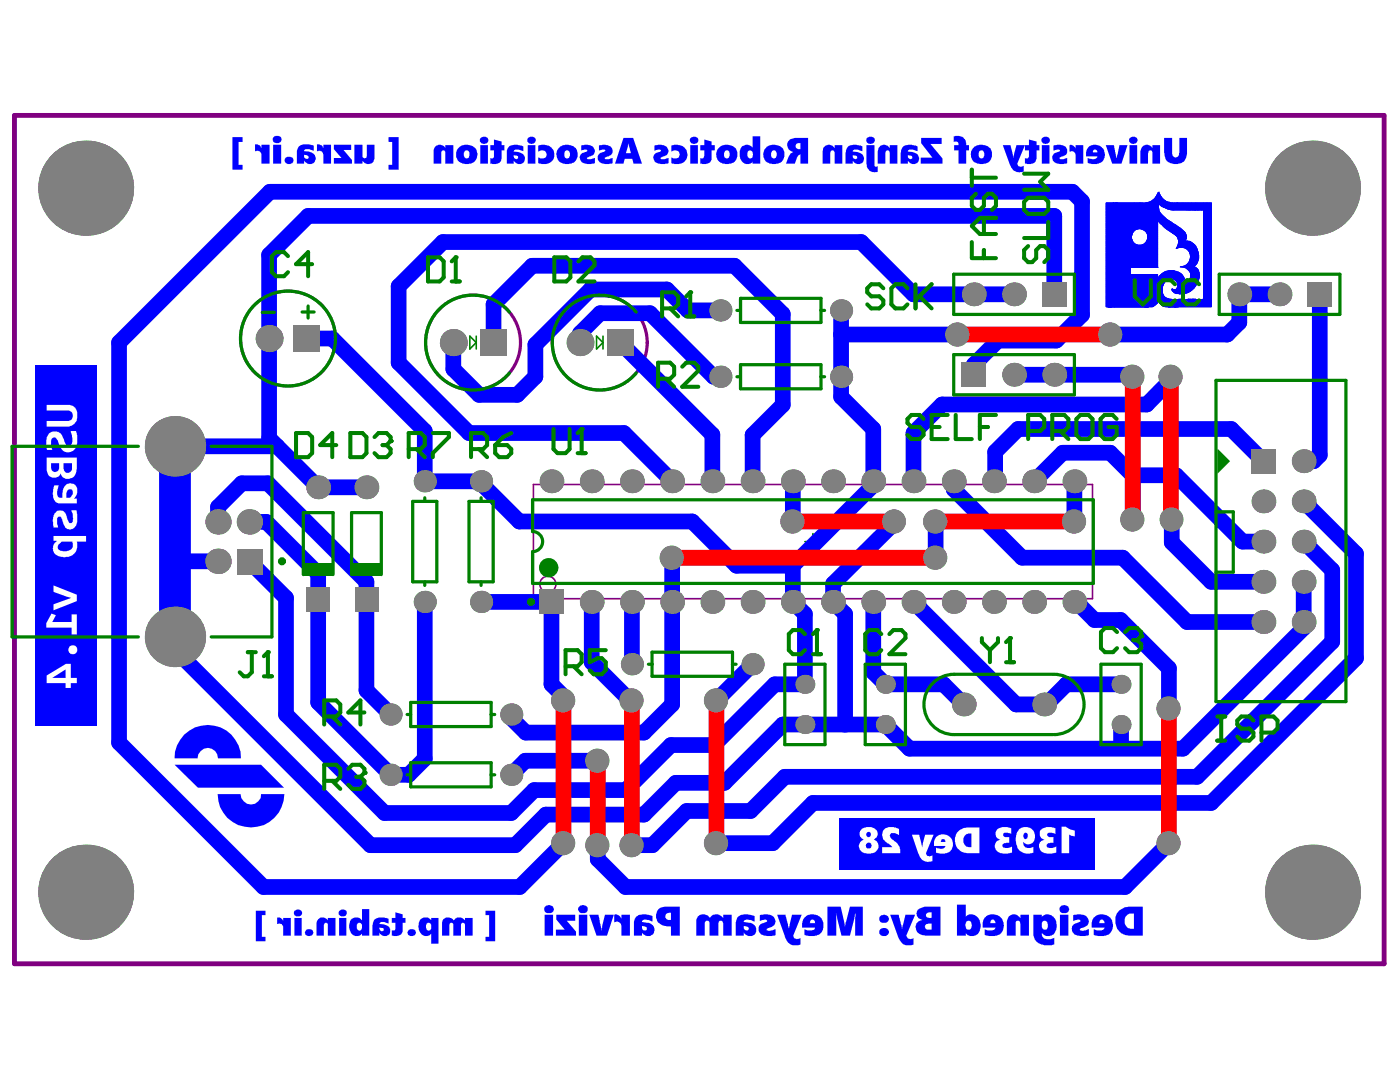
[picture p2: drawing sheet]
<svg xmlns="http://www.w3.org/2000/svg" width="279mm" height="216mm" viewBox="0 0 279 216" stroke-linecap="round" stroke-linejoin="round" font-family="sans-serif">
<path d="M160.6 108.1h3.2M162.2 106.5v3.2" fill="none" stroke="#008000" stroke-width=".32"/>
<g fill="none" stroke="#800080" stroke-width=".32">
<path d="M242.7 75.9h25.9v64.1h-25.9zM106.4 96.7h111.6v22.8h-111.6z"/>
<circle cx="109.3" cy="116.6" r="1.61"/>
</g>
<g fill="none" stroke="#800080" stroke-width=".64">
<circle cx="57.5" cy="67.6" r="9.5"/>
<circle cx="94.4" cy="68.4" r="9.5"/>
<circle cx="119.7" cy="68.4" r="9.5"/>
</g>
<path d="M2.9 23h273.3v169.3h-273.3z" fill="none" stroke="#800080" stroke-width=".96"/>
<g fill="#00f">
<path d="M36.8 146.6a6.6 6.6 0 0 1 7.2-1.5 6.6 6.6 0 0 1 4.1 6.2h-4.6a2.01 2.01 0 0 0-2-2.1 2.01 2.01 0 0 0-2 2.1h-4.7a6.5 6.5 0 0 1 2-4.7z"/>
<path d="M43.4 158.5h4.6a2.05 2.05 0 0 0 2.1 2 2.05 2.05 0 0 0 2-2h4.7a6.7 6.7 0 0 1-6.7 6.6 6.7 6.7 0 0 1-6.7-6.6z"/>
<path d="M34.8 152.6h17.3l4.6 4.6h-17.2z"/>
</g>
<g fill="none" stroke="#00f" stroke-width="3.1">
<path d="M202.4 58.7h-20.1l-10.4-10.4h-83.5l-8.8 8.8v15.3l14 14h30.9l9.6 9.6M210.4 58.7v-15.6h-148.9l-7.8 7.8v36.6l9.8 9.7h9.6M255.4 58.7h-8.1v5.6l-2.4 2.5h-23.3M263.4 58.7v32.1l-1.2 1.2h-2M61.2 67.6h5.1l18.5 18.4v10h10.8l8 8.1h34.6l8.8 8.8h11.2M61.6 67.6l-.4 .4M98.5 68.4v-7.7l7.7-7.7h40.4l9.6 9.7v18.1l-6 6v9.2M115.8 68.4v-1.9l4-4h9.9l12.7 12.7h1.4M123.8 68.4l18.4 18.3v9.3M143.8 61.9h-6.5l-4.2-4.1h-15.3l-11 11v6.4l-3.6 3.6h-7.6l-5.1-5.1v-5.3M167.9 66.8h23.2M167.9 61.9v17.3l6.4 6.4v11.2l-16.1 16.1"/>
<path d="M194.4 75.2v-2.4l4.8-4.8h11.6l5.1-5.2v-22.6l-1.9-1.9h-160.1l-30.1 30.1v79.8l28.8 28.8h51.1l8.8-8.8M202.4 74.8h23.3M221.6 65.9l.8 .9M233.7 75.2v.6l-4.8 4.9h-40.9l-5.7 5.7v9.6M34.9 89.1h20.4M158.2 96v8.1M190.3 96v1.6l13.7 13.7h20.1l12.8 12.8h15.2M214.4 96v8.1M226.1 94.8l-4.5-4.5h-9.5l-5.7 5.7M226.1 94.8h8.6l13.3 13.3h4.1M226.1 94.8v8.9M252.1 92l-6.4-6.4h-42.5l-4.6 4.6v5.8"/>
<path d="M35.2 112h8.3M43.5 104.1v-2.9l4.7-4.8h5.3l19.6 19.7v21.7l4.8 4.8M44.1 112l-.7 .6M49.8 104.1h3.3l10.4 10.4v25.7l14.4 14.4h3.7l3.2-3.2v-31.3M49.8 112l7.3 7.3v23.3l19.6 19.6h25.3l4.6-4.5h18.3l9-9h8.6l12.1-12.1h6v-14.1l-2.4-2.4v-7.2M134.1 110.9v29.7l-5.6 5.6h-23.6l-2.9-2.9v-.7M178.5 103.3v1l-12.2 12.2v3.6l2.4 2.4v22.1M186.7 104.1v7.2M233.8 103.7v4.5l7.9 7.9h10.4M260.2 116.1v9.2l-24.1 24.1h-54.6l-4.8-4.8h-20.5l-11.6 11.6h-9.7l-6.4 6.3h-19.6l-6.1 6.1h-28.9l-39-38.9v-2.6M260.2 108.1l5.7 5.7v14.2l-27 27h-82.3l-6.8 6.8h-12.8l-6.8 6.8h-4.1M260.2 100l10.4 10.5v20.8l-28.9 28.9h-79.5l-8 8h-11.2"/>
<path d="M96 120.1h14.1v16.5l2.4 2.4v.8M118.1 120.1v12l7.6 7.7M126.1 120.1v12.4M150.2 132.5l-7.2 7.3M174.3 120.1v14l2.4 2.5h11.6l4 4M182.3 120.1l20.5 20.5h6l4-4h10.9M214.4 120.1h.4l3.6 3.6h5.3l9.6 9.6v8.1M118.5 151.8h-13.7l-2.8 2.8M223.7 144.6v4.7M233.3 168.2l-8.8 8.8h-99.7l-5.5-5.5v-2.9"/>
</g>
<g fill="none" stroke="#00f" stroke-width=".2">
<path d="M230 40h2.4M230.1 39.9h2.2M230.2 39.8h2M230.3 39.7h1.9M230.4 39.6h1.6M230.5 39.6h1.5M230.6 39.5h1.3M230.6 39.4h1.2M230.6 39.3h1.2M230.7 39.2h1.1M230.7 39.2h1M230.8 39.1h.8"/>
<path d="M230.8 39h.8M230.9 38.9h.6M231 38.8h.5M231 38.8h.4M231 38.7h.4M231 38.6h.4M231.1 38.5h.2M231.1 38.4h.2M231.2 38.4h.1M220.8 54.8h10.2M220.8 54.7h4.8M220.8 54.6h4.8"/>
<path d="M220.8 54.5h4.8M220.8 54.4h4.8M220.8 54.3h4.8M220.8 54.2h4.8M220.8 54.1h4.8M220.8 54h4.8M220.8 53.9h4.8M220.8 53.8h4.8M220.8 53.7h4.8M220.8 53.6h4.8M220.8 53.5h4.8M220.8 53.4h4.8"/>
<path d="M220.8 53.4h10.2M220.8 48.6h5.7M220.8 48.5h5.6M220.8 48.5h5.5M220.8 48.4h5.4M220.8 48.3h5.3M220.8 48.2h5.3M220.8 48.1h5.3M220.8 48.1h5.2M220.8 48h5.2M220.8 47.9h5.2M220.8 47.8h5.1"/>
<path d="M220.8 47.7h5.1M220.8 47.7h5M220.8 47.6h5M220.8 47.5h5M220.8 47.4h5M220.8 47.3h5M220.8 47.2h5M220.8 47.1h5M220.8 47h5M220.8 46.9h5.1M220.8 46.8h5.1M220.8 46.7h5.2"/>
<path d="M220.8 46.6h5.2M220.8 46.5h5.2M220.8 46.5h5.3M220.8 46.4h5.3M220.8 46.3h5.3M220.8 46.2h5.4M220.8 46.1h5.5M220.8 46.1h5.6M220.8 46h5.7M220.8 40.5h21M220.8 59.5h10.2M220.8 59.4h10.2"/>
<path d="M220.8 59.3h10.2M220.8 59.2h10.2M220.8 59.1h10.2M220.8 59h10.2M220.8 58.9h10.2M220.8 58.8h10.2M220.8 58.7h10.2M220.8 58.6h10.2M220.8 58.5h10.2M220.8 58.4h10.2M220.8 58.3h10.2M220.8 58.2h10.2"/>
<path d="M220.8 58.1h10.2M220.8 58h10.2M220.8 57.9h10.2M220.8 57.8h10.2M220.8 57.7h10.2M220.8 57.6h10.2M220.8 57.5h10.2M220.8 57.4h10.2M220.8 57.3h10.2M220.8 57.2h10.3M220.8 57.1h10.2M220.8 57h10.3"/>
<path d="M220.8 57h10.2M220.8 56.9h10.2M220.8 56.8h10.3M220.8 56.7h10.2M220.8 56.6h10.3M220.8 56.5h10.3M220.8 56.4h10.2M220.8 56.3h10.3M220.8 56.2h10.3M220.8 56.1h10.3M220.8 56h10.3M220.8 55.9h10.3"/>
<path d="M220.8 48.9h10.2M220.8 48.9h6.2M220.8 48.8h6M220.8 48.7h5.8M220.8 45.9h5.8M220.8 45.8h5.9M220.8 45.7h6.1M220.8 45.7h10.2M220.8 59.8h10.2M220.8 59.7h10.2M220.8 55.8h10.3M220.8 55.7h10.2"/>
<path d="M220.8 55.6h10.2M220.8 55.5h10.2M220.8 53.3h10.2M220.8 53.2h10.2M220.8 53.1h10.2M220.8 53h10.2M220.8 52.9h10.2M220.8 52.8h10.2M220.8 52.7h10.2M220.8 52.6h10.2M220.8 52.5h10.2M220.8 52.4h10.2"/>
<path d="M220.8 52.3h10.2M220.8 52.2h10.2M220.8 52.1h10.2M220.8 52h10.2M220.8 51.9h10.2M220.8 51.8h10.2M220.8 51.7h10.2M220.8 51.6h10.2M220.8 51.5h10.2M220.8 51.4h10.2M220.8 51.3h10.2M220.8 51.2h10.2"/>
<path d="M220.8 51.1h10.2M220.8 51h10.2M220.8 50.9h10.2M220.8 50.8h10.2M220.8 50.7h10.2M220.8 50.6h10.2M220.8 50.5h10.2M220.8 50.4h10.2M220.8 50.3h10.2M220.8 50.2h10.2M220.8 50.1h10.2M220.8 50h10.2"/>
<path d="M220.8 49.9h10.2M220.8 49.8h10.2M220.8 49.7h10.2M220.8 49.6h10.2M220.8 49.5h10.2M220.8 49.4h10.2M220.8 49.3h10.2M220.8 49.2h10.2M220.8 49.1h10.2M220.8 49h10.2M220.8 41.9h10.5M220.8 59.6h10.2"/>
<path d="M220.8 55.4h10.2M220.8 55.3h10.2M220.8 55.2h10.2M220.8 55.1h10.2M220.8 55h10.2M220.8 54.9h10.2M220.8 45.6h10.2M220.8 45.5h10.2M220.8 45.4h10.2M220.8 45.3h10.2M220.8 45.2h10.2M220.8 45.1h10.2"/>
<path d="M220.8 45h10.2M220.8 44.9h10.2M220.8 44.8h10.2M220.8 44.7h10.2M220.8 44.6h10.2M220.8 44.5h10.2M220.8 44.4h10.2M220.8 44.3h10.2M220.8 44.2h10.2M220.8 44.1h10.2M220.8 44h10.2M220.8 44h12.4"/>
<path d="M220.8 43.9h12.2M220.8 43.8h12.2M220.8 43.7h12M220.8 43.6h11.9M220.8 43.6h11.8M220.8 43.5h11.8M220.8 43.4h11.7M220.8 43.3h11.6M220.8 43.2h11.5M220.8 43.2h11.4M220.8 43.1h11.4M220.8 43h11.2"/>
<path d="M220.8 42.9h11.2M220.8 42.8h11M220.8 42.7h11M220.8 42.6h10.9M220.8 42.5h10.8M220.8 42.4h10.7M220.8 42.4h10.6M220.8 42.3h10.6M220.8 42.2h10.6M220.8 42.1h10.6M220.8 42h10.5M220.8 59.9h10.2"/>
<path d="M220.8 41.8h10.5M220.8 41.7h10.5M220.8 41.6h10.5M220.8 41.5h10.4M220.8 41.4h10.4M220.8 41.3h10.4M220.8 41.2h10.4M220.8 41.1h10.4M220.8 41h10.4M220.8 40.9h10.4M220.8 40.8h10.4M220.8 40.8h10.5"/>
<path d="M220.8 40.7h21M220.8 40.6h21M222.1 40.4h.1M222.6 40.4h.1M222.8 40.4h.1M225.7 53.4h.1M225.8 53.4h.1M225.9 53.4h.1M226 53.4h.1M226.1 53.4h.1M226.2 53.4h.1M226.3 53.4h.1"/>
<path d="M226.5 53.4h.1M226.6 53.4h.1M226.8 53.4h.1M226.9 53.4h.1M226.9 45.7h.1M227.2 53.4h.1M227.3 53.4h.1M227.3 48.9h.1M227.5 53.4h.1M227.6 53.4h.1M227.7 53.4h.1M227.7 40.5h.1"/>
<path d="M227.7 45.7h3.3M227.8 53.4h.1M227.8 48.9h3.2M227.9 53.4h.1M227.9 40.5h.1M228 53.4h.1M228.1 48.8h2.9M228.1 45.8h2.9M228.1 53.4h.1M228.1 45.9h2.9M228.2 53.4h.1M228.2 48.7h2.8"/>
<path d="M228.3 53.4h.1M228.4 53.4h.1M228.4 48.6h2.6M228.4 46h2.6M228.5 48.5h2.5M228.5 46.1h2.5M228.5 53.4h.1M228.5 40.5h.1M228.6 53.4h.1M228.6 48.4h2.4M228.6 46.2h2.4M228.7 53.4h.1"/>
<path d="M228.7 48.3h2.3M228.7 46.3h2.3M228.8 40.4h.1M228.8 48.2h2.2M228.8 48.1h2.2M228.8 46.4h2.2M228.9 53.4h.1M228.9 48.1h2.1M228.9 48h2.1M228.9 46.5h2.1M228.9 40.4h4.7M228.9 47.9h2.1"/>
<path d="M228.9 47.8h2.1M228.9 46.7h2.1M228.9 46.6h2.1M229 53.4h.1M229 47.7h2M229 47.6h2M229 47.5h2M229 47.4h2M229 47.3h2M229 47.2h2M229 47.1h2M229 47h2"/>
<path d="M229 46.9h2M229 46.8h2M229.1 40.4h4.3M229.2 53.4h.1M229.3 53.4h.1M229.4 53.4h.1M229.4 40.3h3.6M229.5 53.4h.1M229.6 53.4h.1M229.6 40.2h3.3M229.8 53.4h.1M229.8 40.1h2.8"/>
<path d="M229.9 53.4h.1M229.9 40h2.7M230.1 53.4h.1M230.2 53.4h.1M230.4 53.4h.1M230.5 53.4h.1M230.6 53.4h.1M230.7 53.4h.1M230.8 53.4h.1M231 53.4h.1M231.1 44h2.2M231.2 59.5h1.6"/>
<path d="M231.2 59.4h1.4M231.2 59.3h1.3M231.2 59.2h1.2M231.2 59.1h1.1M231.2 59h1M231.2 58.9h1M231.2 58.8h1M231.2 58.7h.9M231.2 58.6h.9M231.2 58.6h.8M231.2 58.5h.8M231.2 58.4h.8"/>
<path d="M231.2 58.3h.8M231.2 58.2h.8M231.2 58.1h.8M231.2 58h.8M231.2 57.9h.7M231.2 57.8h.8M231.2 57.8h.7M231.2 57.7h.8M231.2 57.6h.8M231.2 57.5h.8M231.2 57.4h.8M231.2 57.3h.8"/>
<path d="M231.2 57.2h.8M231.2 57.1h.8M231.2 57h.9M231.2 56.9h1M231.2 56.8h1M231.2 56.7h1M231.2 56.6h1M231.2 56.6h1.1M231.2 56.5h1.1M231.2 56.4h1.2M231.2 56.3h1.3M231.2 56.2h1.3"/>
<path d="M231.2 56.2h1.4M231.2 56.1h1.4M231.2 56h1.6M231.2 55.9h1.6M231.2 59.8h10.6M231.2 59.7h2.6M231.2 55.8h1.8M231.2 55.8h2M231.2 55.7h2.4M231.2 55.6h5.2M231.2 55.5h5.1M231.2 59.6h2.1"/>
<path d="M231.2 59.5h1.8M231.2 55.4h5.1M231.2 44.1h2.2M231.2 59.9h10.6M231.3 55.4h5M231.3 55.3h5M231.3 55.2h4.9M231.3 44.3h2.4M231.3 44.2h2.2M231.3 59.9h10.5M231.4 55.1h4.7M231.4 44.4h2.4"/>
<path d="M231.4 40.8h10.4M231.4 55h4.7M231.4 44.4h2.5M231.5 55h4.5M231.5 44.5h2.5M231.5 40.9h10.3M231.6 54.9h4.3M231.6 44.6h2.5M231.6 41h10.2M231.7 54.8h4.2M231.7 44.7h2.6M231.7 41.1h10.1"/>
<path d="M231.8 54.7h4M231.8 44.8h2.6M231.8 54.6h4M231.8 44.8h2.8M231.8 41.2h10M231.9 41.2h9.9M232 54.6h3.6M232 45h2.8M232 44.9h2.7M232.1 54.5h3.4M232.1 45.1h2.8M232.2 54.4h3.2"/>
<path d="M232.2 45.2h2.9M232.2 41.3h9.6M232.2 41.4h9.6M232.3 54.3h2.9M232.3 45.3h3M232.5 54.2h2.5M232.5 45.5h3M232.5 45.4h2.9M232.5 41.5h9.3M232.6 54.2h2.2M232.6 45.6h3M232.6 41.6h9.2"/>
<path d="M232.7 45.7h3M232.8 45.7h3M232.9 54.1h1.6M232.9 41.6h8.9M233 45.8h2.9M233 41.7h8.8M233 45.9h3M233.2 41.7h.1M233.2 40.4h.1M233.2 54h1M233.2 46h2.9M233.3 46.1h2.9"/>
<path d="M233.4 41.8h8.4M233.4 46.1h2.9M233.5 46.2h2.8M233.6 41.9h8.2M233.7 46.3h2.7M233.8 54h.1M233.8 46.4h2.7M233.8 41.9h.1M233.8 57.8h4.1M233.8 57.8h4.2M233.8 57.7h.3M233.8 55.7h2.6"/>
<path d="M233.9 46.5h2.6M233.9 58h3.8M233.9 57.9h4M233.9 57.6h.1M234 46.5h2.6M234 58.1h3.6M234.1 41.9h.1M234.1 58.2h3.4M234.2 54h.1M234.2 46.6h2.4M234.2 58.2h3.2M234.2 40.5h.1"/>
<path d="M234.2 46.7h2.5M234.2 58.3h3M234.2 55.8h2.2M234.3 57.8h.1M234.3 58.4h2.8M234.4 46.8h2.3M234.4 55.8h2M234.5 46.9h2.2M234.5 58.5h2.3M234.6 46.9h2.1M234.6 55.9h1.8M234.6 58.6h2"/>
<path d="M234.6 56h1.8M234.7 58.6h.1M234.7 40.5h.1M234.7 47h2M234.7 57.7h3.4M234.7 56.1h1.7M234.7 49.6h.2M234.8 40.5h.1M234.8 47.1h1.9M234.8 57.6h3.4M234.8 56.2h1.6M234.8 49.5h.3"/>
<path d="M234.8 49.4h.5M234.9 40.5h.1M234.9 47.3h1.9M234.9 47.2h1.8M234.9 57.5h3.4M234.9 57.4h3.4M234.9 56.3h1.5M234.9 56.2h1.5M234.9 49.3h3.8M235 58.6h.1M235 47.3h1.7M235 57.4h3.4"/>
<path d="M235 57.3h3.4M235 56.6h1.4M235 56.5h1.4M235 56.4h1.4M235 49.2h3.7M235.1 47.6h1.6M235.1 47.5h1.6M235.1 47.4h1.6M235.1 57.2h3.4M235.1 57.1h3.5M235.1 57h3.6M235.1 56.9h3.6"/>
<path d="M235.1 56.8h3.6M235.1 56.7h3.7M235.1 56.6h1.3M235.1 48.9h3.4M235.1 49.1h3.6M235.1 49h3.4M235.1 48.6h3.1M235.1 47.8h1.6M235.1 47.7h1.6M235.1 48.9h3.3M235.1 48.8h3.2M235.1 48.7h3.2"/>
<path d="M235.2 59.7h.1M235.2 48.5h2.8M235.2 48.5h2.7M235.2 48.4h2.6M235.2 48.3h2.5M235.2 48.2h2.3M235.2 48.1h2.2M235.2 48.1h1.4M235.2 48h1.4M235.2 47.9h1.5M235.3 58.6h.1M235.4 58.6h.1"/>
<path d="M235.5 59.7h.1M235.5 58.6h.5M235.5 53.3h3M235.6 59.7h.1M235.6 53.2h2.7M235.7 53.2h.1M235.8 59.7h.1M235.9 59.7h.1M236.1 58.6h.1M236.1 53.1h2.3M236.2 49.4h2.6M236.3 53.4h2.3"/>
<path d="M236.4 53h2.1M236.4 49.5h2.4M236.5 53.4h2.2M236.6 53h2M236.7 48.1h.1M236.7 56.6h2.1M236.7 49.6h2.1M236.7 53.5h2.1M236.7 56.6h2.2M236.7 52.9h2M236.7 49.7h2.2M236.8 48.1h.1"/>
<path d="M236.8 53.6h2.1M236.8 56.5h2.1M236.8 52.8h1.9M236.9 48.1h.1M236.9 53.7h2.1M236.9 56.4h2.1M236.9 52.7h1.8M236.9 49.7h2M237 53.8h2.1M237 56.3h2M237 52.6h1.8M237 49.8h2"/>
<path d="M237.1 59.7h.1M237.1 56.2h1.9M237.1 52.6h1.8M237.1 49.9h1.9M237.1 41.9h.1M237.1 53.9h2M237.1 53.8h2M237.1 56.2h2M237.1 52.5h1.8M237.1 50h1.9M237.2 56.1h1.9M237.2 56h1.9"/>
<path d="M237.2 52.4h1.8M237.2 50.1h1.8M237.3 41.9h.1M237.3 54.1h1.9M237.3 54h1.9M237.3 55.9h1.8M237.3 59.7h.1M237.3 52.3h1.7M237.3 52.2h1.7M237.3 50.2h1.8M237.3 50.1h1.8M237.4 54.2h1.8"/>
<path d="M237.4 55.8h1.8M237.4 52.1h1.7M237.4 50.3h1.7M237.5 59.7h.1M237.5 48.2h.1M237.5 54.3h1.8M237.5 54.2h1.7M237.5 55.8h1.7M237.5 55.7h1.7M237.5 55.6h1.7M237.5 52h1.6M237.5 51.9h1.6"/>
<path d="M237.5 51.8h1.6M237.5 51.7h1.6M237.5 50.6h1.6M237.5 50.5h1.6M237.5 50.4h1.6M237.5 54.4h1.8M237.5 55.5h1.8M237.5 51.6h1.7M237.5 51.5h1.7M237.5 51.4h1.7M237.5 51h1.7M237.5 50.9h1.7"/>
<path d="M237.5 50.8h1.6M237.5 50.7h1.6M237.5 55.4h1.8M237.6 54.8h1.8M237.6 54.7h1.8M237.6 54.6h1.7M237.6 54.5h1.7M237.6 59.7h.1M237.6 51.3h1.6M237.6 51.2h1.6M237.6 51.1h1.6M237.6 55.4h1.7"/>
<path d="M237.6 55.3h1.8M237.6 55.2h1.8M237.6 55.1h1.8M237.6 55h1.8M237.6 54.9h1.8M237.8 59.7h.1M237.9 59.7h.1M238 59.7h.1M238.2 41.9h.1M238.2 59.7h.1M238.3 41.9h.1M238.3 59.7h.1"/>
<path d="M238.4 59.7h.1M238.4 41.9h.1M238.5 41.9h.1M238.8 41.9h.1M238.9 41.9h.1M239 41.9h.1M239.6 41.9h.1M239.7 41.9h.1M240 59.7h.1M240.1 59.7h1.7M240.2 54.8h1.6M240.2 54.7h1.6"/>
<path d="M240.2 54.6h1.6M240.2 54.5h1.6M240.2 54.4h1.6M240.2 54.3h1.6M240.2 54.2h1.6M240.2 54.1h1.6M240.2 54h1.6M240.2 53.9h1.6M240.2 53.8h1.6M240.2 53.7h1.6M240.2 53.6h1.6M240.2 53.5h1.6"/>
<path d="M240.2 53.4h1.6M240.2 48.6h1.6M240.2 48.5h1.6M240.2 48.4h1.6M240.2 48.3h1.6M240.2 48.2h1.6M240.2 48.1h1.6M240.2 48h1.6M240.2 47.9h1.6M240.2 47.8h1.6M240.2 47.7h1.6M240.2 47.6h1.6"/>
<path d="M240.2 47.5h1.6M240.2 47.4h1.6M240.2 47.3h1.6M240.2 47.2h1.6M240.2 47.1h1.6M240.2 47h1.6M240.2 46.9h1.6M240.2 46.8h1.6M240.2 46.7h1.6M240.2 46.6h1.6M240.2 46.5h1.6M240.2 46.4h1.6"/>
<path d="M240.2 46.3h1.6M240.2 46.2h1.6M240.2 46.1h1.6M240.2 46h1.6M240.2 59.5h1.6M240.2 59.4h1.6M240.2 59.3h1.6M240.2 59.2h1.6M240.2 59.1h1.6M240.2 59h1.6M240.2 58.9h1.6M240.2 58.8h1.6"/>
<path d="M240.2 58.7h1.6M240.2 58.6h1.6M240.2 58.5h1.6M240.2 58.4h1.6M240.2 58.3h1.6M240.2 58.2h1.6M240.2 58.1h1.6M240.2 58h1.6M240.2 57.9h1.6M240.2 57.8h1.6M240.2 57.7h1.6M240.2 57.6h1.6"/>
<path d="M240.2 57.5h1.6M240.2 57.4h1.6M240.2 57.3h1.6M240.2 57.2h1.6M240.2 57.1h1.6M240.2 57h1.6M240.2 56.9h1.6M240.2 56.8h1.6M240.2 56.7h1.6M240.2 56.6h1.6M240.2 56.5h1.6M240.2 56.4h1.6"/>
<path d="M240.2 56.3h1.6M240.2 56.2h1.6M240.2 56.1h1.6M240.2 56h1.6M240.2 55.9h1.6M240.2 48.9h1.6M240.2 48.8h1.6M240.2 48.7h1.6M240.2 45.9h1.6M240.2 45.8h1.6M240.2 45.7h1.6M240.2 55.8h1.6"/>
<path d="M240.2 55.7h1.6M240.2 55.6h1.6M240.2 55.5h1.6M240.2 53.3h1.6M240.2 53.2h1.6M240.2 53.1h1.6M240.2 53h1.6M240.2 52.9h1.6M240.2 52.8h1.6M240.2 52.7h1.6M240.2 52.6h1.6M240.2 52.5h1.6"/>
<path d="M240.2 52.4h1.6M240.2 52.3h1.6M240.2 52.2h1.6M240.2 52.1h1.6M240.2 52h1.6M240.2 51.9h1.6M240.2 51.8h1.6M240.2 51.7h1.6M240.2 51.6h1.6M240.2 51.5h1.6M240.2 51.4h1.6M240.2 51.3h1.6"/>
<path d="M240.2 51.2h1.6M240.2 51.1h1.6M240.2 51h1.6M240.2 50.9h1.6M240.2 50.8h1.6M240.2 50.7h1.6M240.2 50.6h1.6M240.2 50.5h1.6M240.2 50.4h1.6M240.2 50.3h1.6M240.2 50.2h1.6M240.2 50.1h1.6"/>
<path d="M240.2 50h1.6M240.2 49.9h1.6M240.2 49.8h1.6M240.2 49.7h1.6M240.2 49.6h1.6M240.2 49.5h1.6M240.2 49.4h1.6M240.2 49.3h1.6M240.2 49.2h1.6M240.2 49.1h1.6M240.2 49h1.6M240.2 59.6h1.6"/>
<path d="M240.2 55.4h1.6M240.2 55.3h1.6M240.2 55.2h1.6M240.2 55.1h1.6M240.2 55h1.6M240.2 54.9h1.6M240.2 45.6h1.6M240.2 45.5h1.6M240.2 45.4h1.6M240.2 45.3h1.6M240.2 45.2h1.6M240.2 45.1h1.6"/>
<path d="M240.2 45h1.6M240.2 44.9h1.6M240.2 44.8h1.6M240.2 44.7h1.6M240.2 44.6h1.6M240.2 44.5h1.6M240.2 44.4h1.6M240.2 44.3h1.6M240.2 44.2h1.6M240.2 44.1h1.6M240.2 44h1.6M240.2 43.9h1.6"/>
<path d="M240.2 43.8h1.6M240.2 43.7h1.6M240.2 43.6h1.6M240.2 43.5h1.6M240.2 43.4h1.6M240.2 43.3h1.6M240.2 43.2h1.6M240.2 43.1h1.6M240.2 43h1.6M240.2 42.9h1.6M240.2 42.8h1.6M240.2 42.7h1.6"/>
<path d="M240.2 42.6h1.6M240.2 42.5h1.6M240.2 42.4h1.6M240.2 42.3h1.6M240.2 42.2h1.6M240.2 42.1h1.6M240.2 42h1.6M220.8 61.2h9.3M220.8 61.1h9.4M220.8 61.1h9.5M220.8 61h9.6M220.8 60.9h9.8"/>
<path d="M220.8 60.8h9.8M220.8 60.7h9.9M220.8 60.7h10M220.8 60.6h10.1M220.8 60.5h10.2M220.8 60.4h10.2M220.8 60.3h10.2M220.8 60.2h10.2M220.8 60.1h10.2M220.8 60h10.2M221.1 61.3h.1M221.2 61.3h.1"/>
<path d="M221.3 61.3h.1M221.3 61.3h.2M221.5 61.3h.1M221.6 61.3h.1M221.6 61.3h6.3M228 61.3h.5M228.5 61.3h.1M228.6 61.3h.1M228.7 61.3h.1M228.7 61.3h.2M228.9 61.3h.1M229 61.3h.1"/>
<path d="M231.3 60.2h10.5M231.3 60.1h10.5M231.3 60h10.5M231.4 60.3h10.4M231.4 60.5h10.4M231.4 60.4h10.4M231.5 60.6h10.3M231.6 60.7h10.2M231.7 60.7h10.1M231.8 60.8h10M231.9 60.9h9.9M232 61h9.8"/>
<path d="M232.1 61.1h9.7M232.2 61.1h9.6M232.5 61.2h9.3M233.1 61.3h.2M233.4 61.3h.1M233.4 61.3h.8M234.3 61.3h.1M234.4 61.3h.1M234.6 61.3h.1M234.8 61.3h.1M235 61.3h.1"/>
</g>
<path d="M34.9 89.1v38" fill="none" stroke="#00f" stroke-width="6.3"/>
<path d="M7 72.9h12.3v72h-12.3z" fill-rule="evenodd" fill="#00f"/>
<g fill="#fff">
<path d="M9.3 80.8h4a1.78 1.78 0 0 1 2.1 2.2 1.99 1.99 0 0 1-2.3 2.1h-3.8v-1.1h3.9a1.07 1.07 0 0 0 1.3-1 1.07 1.07 0 0 0-1.3-1.1h-3.9z"/>
<path d="M9.7 86.6a1.78 1.78 0 0 1 3 .9 2 2 0 0 0 .9 1.5 .91 .91 0 0 0 .8-1.2v-.9l-.4-.9h1.2l.2 .9a3.3 3.3 0 0 1-.9 3.1 1.71 1.71 0 0 1-2.6-1.2l-.3-.8a.72 .72 0 0 0-.5-.6 .72 .72 0 0 0-.8 .2l-.1 1.3 .2 .9h-1l-.2-.8a4 4 0 0 1 .5-2.4z"/>
<path d="M10.9 102.4h.1a1.3 1.3 0 0 1 1.4-.5 1.3 1.3 0 0 1 .9 1.2l.3 .7a.51 .51 0 0 0 .6 .6 .51 .51 0 0 0 .3-.7v-1l-.3-.9h1.1l.1 1.5a1.9 1.9 0 0 1-1.4 2.4 1.41 1.41 0 0 1-1.3-1.2l-.3-.8a.5 .5 0 0 0-.6-.6 .5 .5 0 0 0-.4 .6v.8l.2 .8h-.9l-.1-1a2.85 2.85 0 0 1 .3-1.9z"/>
<path d="M10.7 116.8l4.6 1.9v1.2l-4.6 1.9v-1.2l3.5-1.3-3.5-1.2z"/>
<path d="M10.3 122.4l.9 .4-.8 1.3h3.9v-1.5h1v4h-1v-1.4h-5.1v-.8z"/>
<path d="M9.3 91.3v2a1.61 1.61 0 0 0 1.7 2l.6-.1 .5-.8a1.54 1.54 0 0 0 2.7 .7 2.97 2.97 0 0 0 .5-2v-1.8zM10.2 92.4h1.6v.7a.83 .83 0 0 1-.8 1.1 .83 .83 0 0 1-.8-1.1zM12.7 92.4h1.7v.8a.87 .87 0 0 1-.8 1.2 .87 .87 0 0 1-.9-1z"/>
<path d="M10.8 96.8l-.1 .4a3.3 3.3 0 0 0 .2 2.7l.3 .4 .4 .1h3.7v-.9h-.6a1.82 1.82 0 0 0-.1-3 1.61 1.61 0 0 0-2.1 1.7l-.1 1.1a.82 .82 0 0 1-.8-.2 .82 .82 0 0 1-.2-.8l.3-1.5zM13.5 97.8a.69 .69 0 0 1 1 .1 .69 .69 0 0 1-.2 1l-.4 .4h-.7v-.9z"/>
<path d="M10.7 106.9v1h.6a1.85 1.85 0 0 0-.1 2.8 2.9 2.9 0 0 0 3.7-.4 2.38 2.38 0 0 0 .4-2.2h1.9v-1.2zM11.6 108.7l.8-.6h2a1.36 1.36 0 0 1-.1 1.4 1.36 1.36 0 0 1-1.4 .5h-.1a1.13 1.13 0 0 1-1.3-.9z"/>
<path d="M9.3 134.8v1.5h3.8v1h1v-1h1.2v-1h-1.2v-2.8h-.9zM10.4 135.3l2.7-1.7v1.7z"/>
<circle cx="14.6" cy="129.7" r=".91"/>
</g>
<path d="M167.5 163.3h50.9v10.3h-50.9z" fill-rule="evenodd" fill="#00f"/>
<g fill="#fff">
<path d="M211.9 165h.8l.9 .5 .9 .3v1.1l-1.1-.3v3.6h-1.5z"/>
<path d="M207.7 165.6a3 3 0 0 1 2.9-.3v1.1a1.29 1.29 0 0 0-1.6 0 .55 .55 0 0 0 .2 .6 .55 .55 0 0 0 .6 0h.4v1.2h-.7a.47 .47 0 0 0-.6 .3 .47 .47 0 0 0 .3 .6l.9 .1 .7-.3v1.2a3.1 3.1 0 0 1-3.1-.3 1.32 1.32 0 0 1 .6-2.2h.2a1.33 1.33 0 0 1-.8-2z"/>
<path d="M198.9 165.6a2.85 2.85 0 0 1 2.9-.3v1.1l-.7-.2a.53 .53 0 0 0-.7 0 .53 .53 0 0 0-.1 .6l.3 .2h.8v1.2h-.7a.5 .5 0 0 0-.7 .5 .5 .5 0 0 0 .7 .5h.6l.7-.3v1.2l-.6 .1a2.18 2.18 0 0 1-2.9-1.2 1.13 1.13 0 0 1 1.1-1.4 1.26 1.26 0 0 1-.7-2z"/>
<path d="M182 166.6h1.4l.6 2.4 .6-2.4h1.7l-1.5 3.6a.74 .74 0 0 0 .5 .7 .74 .74 0 0 0 .8-.3v1.3h-.2a2.01 2.01 0 0 1-2.6-1.6z"/>
<path d="M176.3 165.7a2.43 2.43 0 0 1 2.7-.4l.4 .1v1.2l-.5-.2a.79 .79 0 0 0-.8-.2 .79 .79 0 0 0-.5 .6l.4 .6a2.81 2.81 0 0 1 1.7 2.4v.4h-3.7v-1.2h2.1l-.5-.4a2.89 2.89 0 0 1-1.5-1.6v-.1a1.3 1.3 0 0 1 .2-1.2z"/>
<path d="M203.3 165.5a3.3 3.3 0 0 0 .4 4.3 2.71 2.71 0 0 0 2.5 .4v-1.2a1.5 1.5 0 0 1-1.9-.3l-.2-.7a1.41 1.41 0 0 0 1.7 .3 1.41 1.41 0 0 0 .8-1.6 1.91 1.91 0 0 0-1.3-1.6 1.91 1.91 0 0 0-2 .4zM204.3 166.4a.49 .49 0 0 1 .7-.1 .49 .49 0 0 1 .1 .7 .45 .45 0 0 1-.5 .4 .45 .45 0 0 1-.4-.5z"/>
<path d="M191 166.2a2.63 2.63 0 0 0-.1 2.7 2.63 2.63 0 0 0 2.4 1.3h2.2v-5.1h-2.5a3.3 3.3 0 0 0-2 1.1zM192.4 166.9l.5-.5 1-.1v2.7a1.32 1.32 0 0 1-1.6-1.5z"/>
<path d="M186.8 167l-.4 .9v.9h2.3a.94 .94 0 0 1-1.4 .5l-.5-.2v1a3.1 3.1 0 0 0 2.4 0h.1a1.98 1.98 0 0 0 .5-2.9 1.98 1.98 0 0 0-3-.2zM187.8 167.6l.2-.2h.4l.3 .6h-.9z"/>
<path d="M172 165.4a1.23 1.23 0 0 0 .4 2.1 1.47 1.47 0 0 0-.9 1.8 1.47 1.47 0 0 0 1.7 1 1.92 1.92 0 0 0 2-1 1.33 1.33 0 0 0-.8-1.8 1.25 1.25 0 0 0 .8-1.3 1.25 1.25 0 0 0-1.2-1.1 2.56 2.56 0 0 0-2 .3zM172.7 168.7a.65 .65 0 0 1 1.3 0 .65 .65 0 0 1-1.3 0zM172.9 166.2a.49 .49 0 0 1 .7-.1 .49 .49 0 0 1 .1 .7 .49 .49 0 0 1-.7 .1l-.2-.3z"/>
</g>
<g fill="#00f">
<path d="M96.9 181.7h1.9v6.1h-1.9v-.9h.7v-4.3h-.7z"/>
<path d="M88.5 183.4a1.39 1.39 0 0 1 2.1 .2 1.35 1.35 0 0 1 2.2 .1v-.5h1.5v3.5h-1.5v-1.9a.44 .44 0 0 0-.3-.7 .44 .44 0 0 0-.5 .6v2h-1.5v-2a.43 .43 0 0 0-.4-.6 .43 .43 0 0 0-.4 .6v2h-1.5v-2.7z"/>
<path d="M81.5 185.7a.82 .82 0 0 1 1-.3 .82 .82 0 0 1 .4 .9 .79 .79 0 0 1-.9 .5 .79 .79 0 0 1-.6-.9z"/>
<path d="M78.9 182l1.5 .4v.8h.5v.9h-.5v1.4a1.32 1.32 0 0 1-1.9 1.2h-.3v-1h.3a.31 .31 0 0 0 .3-.1 .31 .31 0 0 0 .1-.3v-1.2h-.7v-.9h.7z"/>
<path d="M63.5 183.4a1.17 1.17 0 0 1 1.9 .3v-.5h1.6v3.5h-1.6v-2a.43 .43 0 0 0-.4-.6 .43 .43 0 0 0-.4 .6v2h-1.4v-2.7z"/>
<path d="M61 185.7a.82 .82 0 0 1 1-.3 .82 .82 0 0 1 .5 .9 .8 .8 0 0 1-1 .5 .8 .8 0 0 1-.6-1z"/>
<path d="M55.3 183.1l.7 .1 .5 .5v-.5h1.5v3.5h-1.5v-1.5a.81 .81 0 0 0-.3-.8 .81 .81 0 0 0-.9 0z"/>
<path d="M51.1 181.7h1.9v.9h-.7v4.3h.7v.9h-1.9z"/>
<path d="M77.5 27.4h2.1v6.5h-2.1v-1h.8v-4.6h-.8z"/>
<path d="M70.7 28.9h1.6v2.1a.45 .45 0 0 0 .4 .5 .45 .45 0 0 0 .5-.5v-2.1h1.5v2.2a1.31 1.31 0 0 1-.7 1.6 1.31 1.31 0 0 1-1.7-.6v.6h-1.6z"/>
<path d="M66.6 28.9h3.5v1h-1.5l1.6 2v.8h-3.6v-1.2h1.6l-1.6-1.7z"/>
<path d="M63.3 28.8a1.37 1.37 0 0 1 1.2 .7v-.6h1.6v3.8h-1.6v-1.7a.88 .88 0 0 0-1.2-.8z"/>
<path d="M57 31.5a1.03 1.03 0 0 1 1.6 .4 .89 .89 0 0 1-1 .8 .89 .89 0 0 1-.8-1z"/>
<path d="M50.9 28.8a1.37 1.37 0 0 1 1.3 .7v-.6h1.6v3.8h-1.6v-1.7a.88 .88 0 0 0-1.3-.8z"/>
<path d="M46.4 27.4h2v.9h-.8v4.6h.8v1h-2z"/>
<path d="M214.2 182.6a3.2 3.2 0 0 1 2.7 .3 1.28 1.28 0 0 1 .3 1.4 1.28 1.28 0 0 1-1.1 .8l-.5 .2-.1 .2a1.43 1.43 0 0 0 1.7-.1l.1 1.2-1.3 .2a1.76 1.76 0 0 1-2.1-1.2 1.2 1.2 0 0 1 1.2-1.5l.3-.1a.26 .26 0 0 0 .2-.4 .26 .26 0 0 0-.4-.1l-1 .3z"/>
<path d="M201.3 182.8a1.4 1.4 0 0 1 2.3 .4l.1-.7h1.6v4.2h-1.6v-2.3a.53 .53 0 0 0-.3-.6 .53 .53 0 0 0-.7 .2v2.7h-1.8v-2.8z"/>
<path d="M177.7 182.5h1.6l.7 2.8 .7-2.8h1.9l-1.7 4.2 .1 .3a.82 .82 0 0 0 1.3 .2v1.3a2.15 2.15 0 0 1-3-1.6z"/>
<path d="M165.1 180.9h2.7l.9 4v-.9l.9-3.1h2.6v5.8h-1.5v-4.4l-1.1 4.4h-1.7l-1-4.4v4.4h-1.8z"/>
<path d="M155.1 182.5h1.7l.6 2.8 .7-2.8h1.9l-1.7 4.2 .1 .3a.89 .89 0 0 0 1.4 .2v1.3a2.11 2.11 0 0 1-3.1-1.6z"/>
<path d="M151.6 182.6a3.1 3.1 0 0 1 2.9 .4 1.25 1.25 0 0 1 .2 1.3 1.25 1.25 0 0 1-1.1 .8l-.4 .2a.25 .25 0 0 0-.2 .2 .25 .25 0 0 0 .3 .2l1.5-.3v1.2l-.5 .1a3.7 3.7 0 0 1-2.1-.2 1.25 1.25 0 0 1-.8-1.3 1.25 1.25 0 0 1 1.1-1.1l.3-.1a.25 .25 0 0 0 .3-.3 .25 .25 0 0 0-.3-.2l-1.2 .3z"/>
<path d="M139.2 182.9a1.56 1.56 0 0 1 2.5 .3 1.58 1.58 0 0 1 2.6 0v-.7h1.7v4.2h-1.7v-2.3a.54 .54 0 0 0-.2-.6 .54 .54 0 0 0-.6 .1l-.1 2.8h-1.8v-2.3a.5 .5 0 0 0-.4-.7 .5 .5 0 0 0-.6 .6v2.4h-1.6v-3.1z"/>
<path d="M122.6 182.5a1.17 1.17 0 0 1 1.4 .7v-.7h1.7v4.2h-1.7v-1.8a.96 .96 0 0 0-1.4-.9z"/>
<path d="M117.6 182.5h1.9l.5 3.2 .7-3.2h1.8l-1.4 4.2h-2z"/>
<path d="M111 182.5h3.8v1.2h-1.7l1.9 2.2v.8h-4.1v-1.2h1.8l-1.7-2z"/>
<path d="M232.3 27.5h1.6v2.9a.71 .71 0 0 0 .5 .9 .71 .71 0 0 0 .9-.5l.1-3.3h1.5v3.1a2.06 2.06 0 0 1-1.8 2.1 2.3 2.3 0 0 1-2.5-1.1l-.3-1.1z"/>
<path d="M227.9 29.4a1.26 1.26 0 0 1 2.1 .1v-.5h1.5v3.7h-1.5v-2.1a.42 .42 0 0 0-.4-.6 .42 .42 0 0 0-.4 .6l-.1 2.1h-1.5v-2.5z"/>
<path d="M220.7 29h1.6l.5 2.7 .6-2.7h1.6l-1.2 3.7h-1.8z"/>
<path d="M213.5 29l.3-.1 .4 .1 .5 .6v-.6h1.5v3.7h-1.5v-1.7a.81 .81 0 0 0-.4-.7 .81 .81 0 0 0-.8-.1z"/>
<path d="M210.2 29a2.39 2.39 0 0 1 2.6 .5 1.06 1.06 0 0 1 .1 1.1 1.06 1.06 0 0 1-1 .6l-.3 .2a.2 .2 0 0 0-.2 .2 .2 .2 0 0 0 .3 .2h.6l.7-.3v1.1l-.7 .1h-1.1a1.16 1.16 0 0 1-1.2-1.2 1.16 1.16 0 0 1 1.2-1.2l.1-.1a.2 .2 0 0 0 .2-.2 .2 .2 0 0 0-.2-.2l-1.1 .3z"/>
<path d="M205.3 27.8l1.6 .4v.8h.5v1h-.5v1.4a1.41 1.41 0 0 1-1.9 1.3l-.5-.1v-1.1l.3 .1a.44 .44 0 0 0 .5-.5v-1.1h-.8v-1h.8z"/>
<path d="M200.1 29h1.6l.5 2.5 .7-2.5h1.6l-1.5 3.7a.74 .74 0 0 0 .5 .6 .74 .74 0 0 0 .8-.2v1.2h-.2a2.01 2.01 0 0 1-2.6-1.6z"/>
<path d="M190.3 27.2a1.79 1.79 0 0 1 2.5 1.4v.4h.6v1h-.6v2.7h-1.5v-2.7h-.9v-1h.9v-.4l-.1-.2-.3-.2-.6 .1z"/>
<path d="M183.8 27.5h4.1v1.2h-2.2l2.4 2.9v1.1h-4.3v-1.2h2.3l-2.3-2.9z"/>
<path d="M175.6 29.1a1.44 1.44 0 0 1 2 .4v-.5h1.5v3.7h-1.5v-2.1a.47 .47 0 0 0-.5-.6 .47 .47 0 0 0-.4 .6v2.1h-1.5v-2.5l.1-.7z"/>
<path d="M164.4 29.4a1.32 1.32 0 0 1 2.2 .1v-.5h1.5v3.7h-1.5v-2.1a.47 .47 0 0 0-.3-.5 .47 .47 0 0 0-.5 .1l-.1 2.5h-1.5v-2.5z"/>
<path d="M140.6 27.8l1.4 .4v.8h.7v1h-.7v1.4a1.38 1.38 0 0 1-1.8 1.3h-.4v-1.2a.49 .49 0 0 0 .5 .1 .49 .49 0 0 0 .3-.5v-1.1h-.8v-1h.8z"/>
<path d="M134 29a2.25 2.25 0 0 1 3.2 1.9 2.09 2.09 0 0 1-2.9 1.8l-.3-.1v-1.1a1.04 1.04 0 0 0 1.7-.7 1.02 1.02 0 0 0-1.7-.6z"/>
<path d="M130.6 29a2.39 2.39 0 0 1 2.6 .5 1.16 1.16 0 0 1-1 1.8 .25 .25 0 0 0-.3 .2 .25 .25 0 0 0 .2 .3l1.3-.3v1.1l-1.2 .1a1.57 1.57 0 0 1-1.8-1.2 1.47 1.47 0 0 1 1.4-1.3 .26 .26 0 0 0 .1-.3 .26 .26 0 0 0-.4-.1l-.9 .3z"/>
<path d="M119.5 29a2.64 2.64 0 0 1 2.4 .4 1.16 1.16 0 0 1 .2 1.2 1.16 1.16 0 0 1-1 .7l-.2 .1a.2 .2 0 0 0-.2 .2 .2 .2 0 0 0 .2 .2h.6l.8-.3-.1 1.1a3.2 3.2 0 0 1-2 0 1.14 1.14 0 0 1-.9-1.3 1.14 1.14 0 0 1 1.2-1 .25 .25 0 0 0 .2-.2 .25 .25 0 0 0-.1-.3h-.5l-.6 .3z"/>
<path d="M116 29a2.64 2.64 0 0 1 2.4 .4 1.16 1.16 0 0 1 .2 1.2 1.16 1.16 0 0 1-1.1 .7 .25 .25 0 0 0-.3 .2 .25 .25 0 0 0 .2 .3l1.3-.3v1.1l-1.5 .1a1.51 1.51 0 0 1-1.5-1.2 1.21 1.21 0 0 1 1.3-1.2 .26 .26 0 0 0 .2-.3 .26 .26 0 0 0-.4-.2l-.8 .3z"/>
<path d="M107.4 29a2.52 2.52 0 0 1 2.8 .7 1.92 1.92 0 0 1 .1 2.2 1.92 1.92 0 0 1-2.1 .8l-.8-.1v-1.1a1.03 1.03 0 0 0 1.1 .1 1.03 1.03 0 0 0 .6-1 1.09 1.09 0 0 0-1.7-.4z"/>
<path d="M98.6 27.8l1.5 .4v.8h.6v1h-.6v1.4a1.37 1.37 0 0 1-1.9 1.3h-.3v-1.2a.43 .43 0 0 0 .5 .1 .43 .43 0 0 0 .2-.5v-1.1h-.7v-1h.7z"/>
<path d="M86.8 29.4a1.26 1.26 0 0 1 2.1 .1v-.5h1.6v3.7h-1.6v-2.1a.44 .44 0 0 0-.5-.6 .44 .44 0 0 0-.3 .6v2.1h-1.6v-2.8z"/>
<path d="M83.8 183.6a2.28 2.28 0 0 0 .8 3.1l.7 .1 .8-.5v2h1.4v-5.1h-1.4v.4a1.43 1.43 0 0 0-2.3 0zM85.1 184.4a.58 .58 0 0 1 .8-.1 .58 .58 0 0 1 .2 .7 .54 .54 0 0 1-.6 .7 .54 .54 0 0 1-.5-.7z"/>
<path d="M74.7 183.6l-.4 .9v2.2h1.4v-.6a1.15 1.15 0 0 0 1.7 .6 1.15 1.15 0 0 0 .2-1.8l-1-.5h-.9l.3-.4h.7l.8 .3v-1l-.5-.1a2.8 2.8 0 0 0-2.3 .4zM75.7 185.1l.6 .1a.36 .36 0 0 1 .3 .3 .36 .36 0 0 1-.4 .4 .36 .36 0 0 1-.3-.3z"/>
<path d="M70 183.5v.1a2.24 2.24 0 0 0 .6 3.1 1.32 1.32 0 0 0 1.6-.4v.4h1.5v-5.3h-1.5v2.2a1.5 1.5 0 0 0-2.2-.1zM71.3 184.4a.6 .6 0 0 1 .8-.1 .6 .6 0 0 1 .1 .8 .54 .54 0 0 1-.5 .6 .54 .54 0 0 1-.5-.7z"/>
<path d="M67.7 181.8a.79 .79 0 0 0 .2 1 .79 .79 0 0 0 1 0 .74 .74 0 0 0 .1-1.1 .74 .74 0 0 0-1.1-.1zM67.7 183.2v3.5h1.4v-3.5z"/>
<path d="M58.8 181.7a.83 .83 0 0 0 .4 1.2 .83 .83 0 0 0 1.1-.5 .87 .87 0 0 0-.5-.9 .87 .87 0 0 0-1 .2zM58.8 183.2v3.5h1.4v-3.5z"/>
<path d="M59.6 29.3l-.4 .8v2.6h1.5v-.6a1.23 1.23 0 0 0 1.4 .6 1.23 1.23 0 0 0 .9-1.2l-.1-.1a1.37 1.37 0 0 0-1.2-1.2h-1a.81 .81 0 0 1 1.2-.4l.7 .3v-1.1h-.4a3 3 0 0 0-2.6 .3zM60.7 30.9l.6 .1a.4 .4 0 0 1 .2 .6 .4 .4 0 0 1-.7-.1l-.1-.1z"/>
<path d="M54.5 27.4a.88 .88 0 0 0 .6 1.2 .88 .88 0 0 0 1.1-.7 .94 .94 0 0 0-.7-.8 .94 .94 0 0 0-1 .3zM54.5 28.9v3.8h1.6v-3.8z"/>
<path d="M223.3 181.8a3.1 3.1 0 0 0 .9 4.7l1.1 .2h2.8v-5.8h-2.7a2.88 2.88 0 0 0-2.1 .9zM224.6 182.9l.8-.6h.9v3h-.5a1.58 1.58 0 0 1-1.2-2.4z"/>
<path d="M218.3 183.1l-.4 .9v1.1h2.5a1.32 1.32 0 0 1-1.9 .4l-.2-.1v1.1a4 4 0 0 0 3.1-.1 2.27 2.27 0 0 0 .1-3.3 2.27 2.27 0 0 0-3.2 0zM219.5 183.7a.55 .55 0 0 1 .7-.1 .55 .55 0 0 1 .2 .6h-1z"/>
<path d="M211.5 181a.95 .95 0 0 0 .8 1.2 .95 .95 0 0 0 1.1-.9 1.05 1.05 0 0 0-1.9-.3zM211.5 182.5v4.2h1.7v-4.2z"/>
<path d="M206.2 182.5v3.6a2.33 2.33 0 0 0 2.4 2.5h1.3l.5-.1v-1.4a1.9 1.9 0 0 1-2.4-.2l-.1-.8a1.61 1.61 0 0 0 1.7 .6 1.61 1.61 0 0 0 1.2-1.4 2.18 2.18 0 0 0-1.8-2.9l-.9 .4-.2 .2v-.5zM208.1 183.9a.66 .66 0 0 1 .7 0 .66 .66 0 0 1 .3 .6v.2a.64 .64 0 0 1-.6 .8 .64 .64 0 0 1-.6-.9v-.5z"/>
<path d="M196.5 183.1l-.4 .9v1.1h2.6a.85 .85 0 0 1-1.2 .6l-1-.3v1.1a3.6 3.6 0 0 0 3.3-.3 2.3 2.3 0 0 0 0-3 2.3 2.3 0 0 0-3-.4zM197.7 183.7a.55 .55 0 0 1 .7-.1 .55 .55 0 0 1 .3 .6h-1.1z"/>
<path d="M191 180.5v6.2h1.7v-.5a1.64 1.64 0 0 0 1.9 .5 1.64 1.64 0 0 0 1-1.5 2.14 2.14 0 0 0-1.9-2.8l-.6 .2-.4 .3v-2.4zM192.8 183.9a.68 .68 0 0 1 .8-.1 .68 .68 0 0 1 .3 .7v.3a.65 .65 0 0 1-.6 .7 .65 .65 0 0 1-.6-.7z"/>
<path d="M183.1 181.6a1.28 1.28 0 0 0 1.1 2 1.5 1.5 0 0 0-1.5 1.4 1.5 1.5 0 0 0 1.3 1.5l.6 .2h3.1v-5.8h-3.2l-1.1 .4zM185 182.2l.9-.2v1.2h-.5a.55 .55 0 0 1-.6-.3 .55 .55 0 0 1 .2-.7zM184.6 184.6l.3-.2 1-.1v1.2h-.5a.64 .64 0 0 1-.8-.9z"/>
<path d="M175.6 182.9a.86 .86 0 0 0 .1 1 .86 .86 0 0 0 1 .2 .81 .81 0 0 0 .6-1 .81 .81 0 0 0-1.1-.5h-.2zM175.6 185.4a.94 .94 0 0 0 .4 1.4 .94 .94 0 0 0 1.3-.6 .94 .94 0 0 0-.5-1 .94 .94 0 0 0-1.1 .2z"/>
<path d="M160.6 183.1l-.4 .5-.1 .6v.9h2.5a.85 .85 0 0 1-1.2 .6l-.8-.3v1.1a3.3 3.3 0 0 0 3.2-.4 2.24 2.24 0 0 0 .1-2.9 2.24 2.24 0 0 0-2.9-.4zM161.8 183.6a.61 .61 0 0 1 .7 0 .61 .61 0 0 1 .2 .6h-1.1z"/>
<path d="M147.1 183.1l-.3 .9v2.7h1.6v-.6a1.38 1.38 0 0 0 2.4 .1 1.4 1.4 0 0 0-1.3-2.1l-1.1-.1v-.2l.3-.2 .6-.1 1.3 .4v-1.1l-.2-.1a3.3 3.3 0 0 0-3.3 .4zM148.4 184.8l.6 .1a.44 .44 0 0 1 .4 .3 .44 .44 0 0 1-.3 .5 .44 .44 0 0 1-.5-.3l-.2-.1z"/>
<path d="M131.3 181.5a2.14 2.14 0 0 0 0 2.4 2.14 2.14 0 0 0 2.1 1h.5v1.8h1.8v-5.8h-2.8a1.82 1.82 0 0 0-1.6 .6zM132.9 182.4l1-.3v1.5a.98 .98 0 0 1-1.1-.5z"/>
<path d="M126.9 182.9l-.4 1v2.8h1.6v-.6a1.34 1.34 0 0 0 2.3 .3 1.34 1.34 0 0 0-.8-2.2l-1.5-.2v-.3l.4-.2h.5l1.2 .4v-1.1l-.2-.1a3.5 3.5 0 0 0-2.9 .1zM128.1 184.8l.6 .1a.43 .43 0 0 1 .4 .6 .43 .43 0 0 1-.7 .1l-.3-.3z"/>
<path d="M115.4 181.1a.97 .97 0 0 0 .7 1.1 .97 .97 0 0 0 1.2-.6 .96 .96 0 0 0-.6-1 .96 .96 0 0 0-1.2 .4zM115.5 182.5v4.2h1.7v-4.2z"/>
<path d="M108.7 181a.95 .95 0 0 0 .7 1.2 .95 .95 0 0 0 1.1-.9 1.05 1.05 0 0 0-1.8-.3zM108.7 182.5v4.2h1.7v-4.2z"/>
<path d="M225.4 27.6a.8 .8 0 0 0 .8 1.1 .8 .8 0 0 0 .6-1.3l-.8-.1zM225.4 29v3.7h1.5v-3.7z"/>
<path d="M217.1 29.4l-.4 .9v.9h2.3a.94 .94 0 0 1-1.4 .5l-.5-.2v1a2.74 2.74 0 0 0 3.1-.5 2 2 0 0 0-.4-2.7 2 2 0 0 0-2.7 .1zM218.2 30l.2-.2 .4 .1 .2 .5h-.9z"/>
<path d="M207.9 27.6a.83 .83 0 0 0 .7 1.1 .83 .83 0 0 0 .9-.9 1 1 0 0 0-1.6-.2zM207.9 29v3.7h1.5v-3.7z"/>
<path d="M194.2 29.5a1.98 1.98 0 0 0-.2 2.3 1.98 1.98 0 0 0 2.1 .9l.9-.2a1.9 1.9 0 0 0-.1-3.4 2.43 2.43 0 0 0-2.7 .4zM195.4 30.2a.68 .68 0 0 1 .9 .1 .68 .68 0 0 1 .1 .9 .59 .59 0 0 1-.9 .3 .59 .59 0 0 1-.2-.9z"/>
<path d="M180.1 29.4l-.4 1.1v2.2h1.5v-.6a1.19 1.19 0 0 0 2.1 .2 1.19 1.19 0 0 0-1-1.9l-1.1-.2v-.1a1.36 1.36 0 0 1 1.6 0l.3 .1v-1l-.2-.1a2.82 2.82 0 0 0-2.8 .3zM181.2 31h.5a.36 .36 0 0 1 .3 .4 .36 .36 0 0 1-.2 .4 .36 .36 0 0 1-.5-.3l-.1-.1z"/>
<path d="M173 27.5a.86 .86 0 0 0 .4 1.2 .86 .86 0 0 0 1.1-.4 .81 .81 0 0 0-.3-.9 .81 .81 0 0 0-1 0zM172.9 29v3.7a1.59 1.59 0 0 0 2.3 1.6v-1.2a.38 .38 0 0 1-.6 .1 .38 .38 0 0 1-.1-.5v-3.7z"/>
<path d="M169.1 29.4l-.4 1.1v2.2h1.5v-.6a1.19 1.19 0 0 0 2.1 .2 1.19 1.19 0 0 0-1-1.9l-1.1-.2v-.1a1.36 1.36 0 0 1 1.6 0l.3 .1v-1l-.2-.1a2.82 2.82 0 0 0-2.8 .3zM170.2 31h.5a.36 .36 0 0 1 .3 .4 .36 .36 0 0 1-.2 .4 .36 .36 0 0 1-.5-.3l-.1-.1z"/>
<path d="M157.6 27.8a1.47 1.47 0 0 0 .7 2.5l-.6 .3-.8 2.1h1.7l.4-1.2 .3-.5 .4-.2 .1 1.9h1.5v-5.2h-2.7zM158.9 28.8l.3-.2h.6v1.2h-.4a.61 .61 0 0 1-.6-.3 .61 .61 0 0 1 .1-.7z"/>
<path d="M153 29.3a1.95 1.95 0 0 0-.5 2.2 1.95 1.95 0 0 0 2 1.2h.5a1.27 1.27 0 0 0 1.4-1.1 1.89 1.89 0 0 0-1.9-2.7l-.8 .1zM154.1 30.2a.68 .68 0 0 1 .8 0 .68 .68 0 0 1 .1 .8 .6 .6 0 0 1-.8 .6 .6 .6 0 0 1-.3-.9z"/>
<path d="M148 29.4a2.58 2.58 0 0 0 .6 3.3 1.42 1.42 0 0 0 1.6-.4v.4h1.5v-5.5h-1.5v2.2a1.47 1.47 0 0 0-2.2 0zM149.2 30.2a.6 .6 0 0 1 .7-.1 .6 .6 0 0 1 .4 .6v.3a.57 .57 0 0 1-.6 .6 .57 .57 0 0 1-.5-.7z"/>
<path d="M143.1 29.8a1.96 1.96 0 0 0 .2 2.2 1.96 1.96 0 0 0 1.9 .7h.4a1.27 1.27 0 0 0 1.4-1.1 1.89 1.89 0 0 0-1.9-2.7 2.16 2.16 0 0 0-2 .9zM144.7 30.2a.68 .68 0 0 1 .8 0 .68 .68 0 0 1 .1 .8 .6 .6 0 0 1-.7 .6 .6 .6 0 0 1-.4-.9z"/>
<path d="M137.8 27.6a.82 .82 0 0 0 .7 1.1 .82 .82 0 0 0 .8-1.1 1.06 1.06 0 0 0-1.5 0zM137.8 29v3.7h1.5v-3.7z"/>
<path d="M124.4 27.5l-1.7 5.2h1.7l.3-1h1.5l.2 1h1.7l-1.7-5.2zM125.4 28.6l.5 2h-1z"/>
<path d="M111.5 29.5a1.96 1.96 0 0 0-.1 2.4 1.96 1.96 0 0 0 2.3 .8 1.87 1.87 0 0 0 1.6-1.8 1.87 1.87 0 0 0-1.5-1.9 2.68 2.68 0 0 0-2.3 .5zM112.7 30.2a.68 .68 0 0 1 .9 .1 .68 .68 0 0 1 .1 .9 .55 .55 0 0 1-.7 .4 .55 .55 0 0 1-.4-.7z"/>
<path d="M105.3 27.6a.8 .8 0 0 0 .8 1.1 .8 .8 0 0 0 .6-1.3l-.3-.1h-.6zM105.3 29v3.7h1.5v-3.7z"/>
<path d="M101.4 29.4l-.3 .6v2.7h1.4v-.6a1.18 1.18 0 0 0 1.4 .6 1.18 1.18 0 0 0 .9-1.2l-.1-.2a1.31 1.31 0 0 0-1.3-1l-.9-.1 .3-.4h.7l.9 .4v-1l-.1-.1a2.96 2.96 0 0 0-2.8 .3zM102.5 31h.6a.36 .36 0 0 1 .2 .6 .36 .36 0 0 1-.6-.1z"/>
<path d="M95.9 27.6a.84 .84 0 0 0 .6 1.1 .84 .84 0 0 0 1-.9 1 1 0 0 0-1.6-.2zM95.9 29v3.7h1.5v-3.7z"/>
<path d="M91.2 29.8a1.96 1.96 0 0 0 .1 2.2 1.96 1.96 0 0 0 2 .7 1.91 1.91 0 0 0 1.9-1.6 1.91 1.91 0 0 0-1.4-2.1 2.3 2.3 0 0 0-2.6 .8zM92.7 30.2a.68 .68 0 0 1 .8 0 .68 .68 0 0 1 .2 .8 .57 .57 0 0 1-.7 .6 .57 .57 0 0 1-.4-.7z"/>
</g>
<g fill="#808080">
<circle cx="233.2" cy="168.2" r="2.41"/>
<circle cx="221.6" cy="66.8" r="2.41"/>
<circle cx="233.8" cy="103.7" r="2.39"/>
<circle cx="233.6" cy="75.2" r="2.41"/>
<circle cx="214.3" cy="104.1" r="2.41"/>
<circle cx="142.9" cy="168.2" r="2.41"/>
<circle cx="126" cy="168.6" r="2.41"/>
<circle cx="119.2" cy="168.6" r="2.41"/>
<circle cx="112.4" cy="168.2" r="2.41"/>
<circle cx="142.9" cy="139.8" r="2.41"/>
<circle cx="112.4" cy="139.8" r="2.41"/>
<circle cx="126" cy="139.8" r="2.41"/>
<circle cx="233.2" cy="141.4" r="2.41"/>
<circle cx="158.1" cy="104.1" r="2.41"/>
<circle cx="226" cy="103.7" r="2.41"/>
<circle cx="226" cy="75.2" r="2.41"/>
<circle cx="134.1" cy="111.3" r="2.41"/>
<circle cx="186.6" cy="111.3" r="2.41"/>
<circle cx="186.6" cy="104.1" r="2.41"/>
<circle cx="178.4" cy="104.1" r="2.39"/>
<circle cx="191.1" cy="66.8" r="2.41"/>
<circle cx="119.2" cy="151.8" r="2.41"/>
<circle cx="43.5" cy="104.1" r="2.53"/>
<circle cx="49.8" cy="104.1" r="2.53"/>
<circle cx="223.7" cy="136.6" r="1.89"/>
<circle cx="255.4" cy="58.7" r="2.37"/>
<circle cx="43.5" cy="112" r="2.53"/>
<circle cx="210.4" cy="74.8" r="2.37"/>
<circle cx="223.7" cy="144.6" r="1.89"/>
<circle cx="77.9" cy="142.6" r="2.21"/>
<circle cx="63.5" cy="97.2" r="2.37"/>
<circle cx="73.1" cy="97.2" r="2.37"/>
<circle cx="102" cy="142.6" r="2.21"/>
<circle cx="176.7" cy="136.6" r="1.89"/>
<circle cx="194.4" cy="58.7" r="2.37"/>
<circle cx="202.4" cy="58.7" r="2.37"/>
<circle cx="247.3" cy="58.7" r="2.37"/>
<circle cx="17.1" cy="37.5" r="9.5"/>
<circle cx="96" cy="120.1" r="2.21"/>
<circle cx="84.8" cy="120.1" r="2.21"/>
<circle cx="96" cy="96" r="2.21"/>
<circle cx="84.8" cy="96" r="2.21"/>
<circle cx="90.5" cy="68.4" r="2.69"/>
<circle cx="126.1" cy="132.5" r="2.21"/>
<circle cx="118.1" cy="120.1" r="2.37"/>
<circle cx="126.1" cy="120.1" r="2.37"/>
<circle cx="118.1" cy="96" r="2.37"/>
<circle cx="126.1" cy="96" r="2.37"/>
<circle cx="115.8" cy="68.4" r="2.69"/>
<circle cx="150.2" cy="132.5" r="2.21"/>
<circle cx="142.2" cy="120.1" r="2.37"/>
<circle cx="150.2" cy="120.1" r="2.37"/>
<circle cx="142.2" cy="96" r="2.37"/>
<circle cx="150.2" cy="96" r="2.37"/>
<circle cx="143.8" cy="61.9" r="2.21"/>
<circle cx="143.8" cy="75.2" r="2.21"/>
<circle cx="176.7" cy="144.6" r="1.89"/>
<circle cx="166.3" cy="120.1" r="2.37"/>
<circle cx="174.3" cy="120.1" r="2.37"/>
<circle cx="166.3" cy="96" r="2.37"/>
<circle cx="174.3" cy="96" r="2.37"/>
<circle cx="167.9" cy="61.9" r="2.21"/>
<circle cx="167.9" cy="75.2" r="2.21"/>
<circle cx="192.3" cy="140.6" r="2.37"/>
<circle cx="190.3" cy="120.1" r="2.37"/>
<circle cx="198.4" cy="120.1" r="2.37"/>
<circle cx="206.4" cy="120.1" r="2.37"/>
<circle cx="190.3" cy="96" r="2.37"/>
<circle cx="198.4" cy="96" r="2.37"/>
<circle cx="206.4" cy="96" r="2.37"/>
<circle cx="202.4" cy="74.8" r="2.37"/>
<circle cx="214.4" cy="120.1" r="2.37"/>
<circle cx="214.4" cy="96" r="2.37"/>
<circle cx="252.1" cy="124.1" r="2.37"/>
<circle cx="252.1" cy="116.1" r="2.37"/>
<circle cx="252.1" cy="108.1" r="2.37"/>
<circle cx="252.1" cy="100" r="2.37"/>
<circle cx="17.1" cy="178" r="9.5"/>
<circle cx="77.9" cy="154.6" r="2.21"/>
<circle cx="102" cy="154.6" r="2.21"/>
<circle cx="160.6" cy="136.6" r="1.89"/>
<circle cx="34.9" cy="89.1" r="6"/>
<circle cx="134.1" cy="120.1" r="2.37"/>
<circle cx="110.1" cy="96" r="2.37"/>
<circle cx="134.1" cy="96" r="2.37"/>
<circle cx="53.7" cy="67.6" r="2.69"/>
<circle cx="208.4" cy="140.6" r="2.37"/>
<circle cx="160.6" cy="144.6" r="1.89"/>
<circle cx="158.2" cy="120.1" r="2.37"/>
<circle cx="182.3" cy="120.1" r="2.37"/>
<circle cx="158.2" cy="96" r="2.37"/>
<circle cx="182.3" cy="96" r="2.37"/>
<circle cx="260.2" cy="124.1" r="2.37"/>
<circle cx="260.2" cy="116.1" r="2.37"/>
<circle cx="260.2" cy="108.1" r="2.37"/>
<circle cx="260.2" cy="100" r="2.37"/>
<circle cx="260.2" cy="92" r="2.37"/>
<circle cx="261.9" cy="37.5" r="9.5"/>
<circle cx="34.9" cy="127.1" r="6"/>
<circle cx="261.9" cy="178" r="9.5"/>
</g>
<g fill="#808080">
<path d="M208 56.3h4.8v4.8h-4.8z" fill-rule="evenodd"/>
<path d="M47.3 109.5h5v5.1h-5z" fill-rule="evenodd"/>
<path d="M61.2 117.3h4.7v4.8h-4.7z" fill-rule="evenodd"/>
<path d="M70.8 117.3h4.7v4.8h-4.7z" fill-rule="evenodd"/>
<path d="M58.5 64.9h5.3v5.4h-5.3z" fill-rule="evenodd"/>
<path d="M95.9 65.7h5.2v5.4h-5.2z" fill-rule="evenodd"/>
<path d="M121.1 65.7h5.3v5.4h-5.3z" fill-rule="evenodd"/>
<path d="M191.9 72.4h4.9v4.8h-4.9z" fill-rule="evenodd"/>
<path d="M249.7 89.6h4.9v4.8h-4.9z" fill-rule="evenodd"/>
<path d="M261 56.3h4.8v4.8h-4.8z" fill-rule="evenodd"/>
<path d="M107.7 117.7h4.8v4.8h-4.8z" fill-rule="evenodd"/>
</g>
<path d="M191.1 66.8h30.1M226.1 75.2v28.5M233.7 75.2v28.3l.1 .2M134.5 111.3h52.2M158.2 104.1h20.3M186.7 104.1h27.7M112.5 139.8v28.4M126.1 139.8v28.8M143 139.8v28.4M119.3 151.8v16.8M233.3 141.4v26.8" fill="none" stroke="#f00" stroke-width="3.1"/>
<g fill="#808080">
<circle cx="233.2" cy="168.2" r="2.41"/>
<circle cx="221.6" cy="66.8" r="2.41"/>
<circle cx="233.8" cy="103.7" r="2.39"/>
<circle cx="233.6" cy="75.2" r="2.41"/>
<circle cx="214.3" cy="104.1" r="2.41"/>
<circle cx="142.9" cy="168.2" r="2.41"/>
<circle cx="126" cy="168.6" r="2.41"/>
<circle cx="119.2" cy="168.6" r="2.41"/>
<circle cx="112.4" cy="168.2" r="2.41"/>
<circle cx="142.9" cy="139.8" r="2.41"/>
<circle cx="112.4" cy="139.8" r="2.41"/>
<circle cx="126" cy="139.8" r="2.41"/>
<circle cx="233.2" cy="141.4" r="2.41"/>
<circle cx="158.1" cy="104.1" r="2.41"/>
<circle cx="226" cy="103.7" r="2.41"/>
<circle cx="226" cy="75.2" r="2.41"/>
<circle cx="134.1" cy="111.3" r="2.41"/>
<circle cx="186.6" cy="111.3" r="2.41"/>
<circle cx="186.6" cy="104.1" r="2.41"/>
<circle cx="178.4" cy="104.1" r="2.39"/>
<circle cx="191.1" cy="66.8" r="2.41"/>
<circle cx="119.2" cy="151.8" r="2.41"/>
<circle cx="43.5" cy="104.1" r="2.53"/>
<circle cx="49.8" cy="104.1" r="2.53"/>
<circle cx="223.7" cy="136.6" r="1.89"/>
<circle cx="255.4" cy="58.7" r="2.37"/>
<circle cx="43.5" cy="112" r="2.53"/>
<circle cx="210.4" cy="74.8" r="2.37"/>
<circle cx="223.7" cy="144.6" r="1.89"/>
<circle cx="77.9" cy="142.6" r="2.21"/>
<circle cx="63.5" cy="97.2" r="2.37"/>
<circle cx="73.1" cy="97.2" r="2.37"/>
<circle cx="102" cy="142.6" r="2.21"/>
<circle cx="176.7" cy="136.6" r="1.89"/>
<circle cx="194.4" cy="58.7" r="2.37"/>
<circle cx="202.4" cy="58.7" r="2.37"/>
<circle cx="247.3" cy="58.7" r="2.37"/>
<circle cx="17.1" cy="37.5" r="9.5"/>
<circle cx="96" cy="120.1" r="2.21"/>
<circle cx="84.8" cy="120.1" r="2.21"/>
<circle cx="96" cy="96" r="2.21"/>
<circle cx="84.8" cy="96" r="2.21"/>
<circle cx="90.5" cy="68.4" r="2.69"/>
<circle cx="126.1" cy="132.5" r="2.21"/>
<circle cx="118.1" cy="120.1" r="2.37"/>
<circle cx="126.1" cy="120.1" r="2.37"/>
<circle cx="118.1" cy="96" r="2.37"/>
<circle cx="126.1" cy="96" r="2.37"/>
<circle cx="115.8" cy="68.4" r="2.69"/>
<circle cx="150.2" cy="132.5" r="2.21"/>
<circle cx="142.2" cy="120.1" r="2.37"/>
<circle cx="150.2" cy="120.1" r="2.37"/>
<circle cx="142.2" cy="96" r="2.37"/>
<circle cx="150.2" cy="96" r="2.37"/>
<circle cx="143.8" cy="61.9" r="2.21"/>
<circle cx="143.8" cy="75.2" r="2.21"/>
<circle cx="176.7" cy="144.6" r="1.89"/>
<circle cx="166.3" cy="120.1" r="2.37"/>
<circle cx="174.3" cy="120.1" r="2.37"/>
<circle cx="166.3" cy="96" r="2.37"/>
<circle cx="174.3" cy="96" r="2.37"/>
<circle cx="167.9" cy="61.9" r="2.21"/>
<circle cx="167.9" cy="75.2" r="2.21"/>
<circle cx="192.3" cy="140.6" r="2.37"/>
<circle cx="190.3" cy="120.1" r="2.37"/>
<circle cx="198.4" cy="120.1" r="2.37"/>
<circle cx="206.4" cy="120.1" r="2.37"/>
<circle cx="190.3" cy="96" r="2.37"/>
<circle cx="198.4" cy="96" r="2.37"/>
<circle cx="206.4" cy="96" r="2.37"/>
<circle cx="202.4" cy="74.8" r="2.37"/>
<circle cx="214.4" cy="120.1" r="2.37"/>
<circle cx="214.4" cy="96" r="2.37"/>
<circle cx="252.1" cy="124.1" r="2.37"/>
<circle cx="252.1" cy="116.1" r="2.37"/>
<circle cx="252.1" cy="108.1" r="2.37"/>
<circle cx="252.1" cy="100" r="2.37"/>
<circle cx="17.1" cy="178" r="9.5"/>
<circle cx="77.9" cy="154.6" r="2.21"/>
<circle cx="102" cy="154.6" r="2.21"/>
<circle cx="160.6" cy="136.6" r="1.89"/>
<circle cx="34.9" cy="89.1" r="6"/>
<circle cx="134.1" cy="120.1" r="2.37"/>
<circle cx="110.1" cy="96" r="2.37"/>
<circle cx="134.1" cy="96" r="2.37"/>
<circle cx="53.7" cy="67.6" r="2.69"/>
<circle cx="208.4" cy="140.6" r="2.37"/>
<circle cx="160.6" cy="144.6" r="1.89"/>
<circle cx="158.2" cy="120.1" r="2.37"/>
<circle cx="182.3" cy="120.1" r="2.37"/>
<circle cx="158.2" cy="96" r="2.37"/>
<circle cx="182.3" cy="96" r="2.37"/>
<circle cx="260.2" cy="124.1" r="2.37"/>
<circle cx="260.2" cy="116.1" r="2.37"/>
<circle cx="260.2" cy="108.1" r="2.37"/>
<circle cx="260.2" cy="100" r="2.37"/>
<circle cx="260.2" cy="92" r="2.37"/>
<circle cx="261.9" cy="37.5" r="9.5"/>
<circle cx="34.9" cy="127.1" r="6"/>
<circle cx="261.9" cy="178" r="9.5"/>
</g>
<g fill="#808080">
<path d="M208 56.3h4.8v4.8h-4.8z" fill-rule="evenodd"/>
<path d="M47.3 109.5h5v5.1h-5z" fill-rule="evenodd"/>
<path d="M61.2 117.3h4.7v4.8h-4.7z" fill-rule="evenodd"/>
<path d="M70.8 117.3h4.7v4.8h-4.7z" fill-rule="evenodd"/>
<path d="M58.5 64.9h5.3v5.4h-5.3z" fill-rule="evenodd"/>
<path d="M95.9 65.7h5.2v5.4h-5.2z" fill-rule="evenodd"/>
<path d="M121.1 65.7h5.3v5.4h-5.3z" fill-rule="evenodd"/>
<path d="M191.9 72.4h4.9v4.8h-4.9z" fill-rule="evenodd"/>
<path d="M249.7 89.6h4.9v4.8h-4.9z" fill-rule="evenodd"/>
<path d="M261 56.3h4.8v4.8h-4.8z" fill-rule="evenodd"/>
<path d="M107.7 117.7h4.8v4.8h-4.8z" fill-rule="evenodd"/>
</g>
<path d="M243 89.5l2.5 2.5-2.5 2.5z" fill="#008000"/>
<g fill="none" stroke="#008000" stroke-width=".64">
<path d="M147.8 59.5h16v4.8h-16zM190.3 54.7h24.1v8h-24.1zM243.3 54.7h24.1v8h-24.1zM52.3 62.3h2.4M60.3 62.3h2.4M61.5 61.1v2.4M147.1 61.9h.7M147.1 75.2h.7M147.8 72.8h16v4.8h-16zM163.8 61.9h.8M163.8 75.2h.8M190.3 70.8h24.1v8h-24.1z"/>
<path d="M242.7 75.9h25.9v64.1h-25.9zM27.6 89.1h-25.2v38h25.2M42.1 89.1h12.2v38h-12.2M84.8 99.3v.7M96 99.3v.7M60.5 114.6v-12.3h6v12.3M70.2 114.6v-12.3h5.9v12.3M82.4 100h4.8v16.1h-4.8zM84.8 116.1v.7M93.6 100h4.8v16.1h-4.8zM96 116.1v.7M106.3 106.1v-6.4h111.9v16.7h-111.9v-6.3"/>
<path d="M242.7 102.1h3.4v12.1h-3.4M129.4 132.5h.7M130.1 130.1h16.1v4.8h-16.1zM146.2 132.5h.7M156.6 132.5h8v16.1h-8zM172.7 132.5h8v16.1h-8zM190.4 134.5h19.8M219.7 132.5h8v16.1h-8zM81.2 154.6h.8M81.2 142.6h.8M82 140.2h16v4.8h-16zM82 152.2h16v4.8h-16z"/>
<path d="M98 154.6h.7M98 142.6h.7M190.4 146.6h19.8"/>
</g>
<path d="M93.8 67.1l1.2 1.3-1.2 1.2zM95 67.1v2.5M119.1 67.1l1.2 1.3-1.2 1.2zM120.3 67.1v2.5" fill="none" stroke="#008000" stroke-width=".32"/>
<g fill="#008000">
<path d="M60.5 112.4h6v2.6h-6z" fill-rule="evenodd"/>
<path d="M70.2 112.4h5.9v2.6h-5.9z" fill-rule="evenodd"/>
</g>
<path d="M196 127.3v.8l1.6 1.6M197.6 129.7v2.4M199.2 127.3v.8l-1.6 1.6M200.8 132.1h1.6M201.6 127.3v4.8" fill="none" stroke="#008000" stroke-width=".8"/>
<circle cx="201.6" cy="127.3" r=".4" fill="#008000"/>
<path d="M69.9 86.4h2.4l.8 .8v3.2l-.8 .8h-2.4zM74.7 87.2l.8-.8h1.6l.8 .8v.8M201.6 127.3l-.8 .8M64.7 143h2.4l.8-.8v-1.6l-.8-.8h-2.4v4.8M66.3 143l1.6 1.6M72.7 142.2h-3.2l2.4-2.4v4.8" fill="none" stroke="#008000" stroke-width=".8"/>
<circle cx="77.9" cy="88" r=".4" fill="#008000"/>
<path d="M59.1 86.4h2.4l.8 .8v3.2l-.8 .8h-2.4zM67.1 88.8h-3.2l2.4-2.4v4.8M76.3 88.8h.8M77.1 88.8l.8 .8v.8l-.8 .8h-1.6l-.8-.8M77.9 88l-.8 .8M94 89.6h2.4l.8-.8v-1.6l-.8-.8h-2.4v4.8M95.6 89.6l1.6 1.6M98.8 88.8h2.4l.8 .8v.8l-.8 .8h-1.6l-.8-.8zM102 86.4l-1.6 .8-1.6 1.6M110.5 85.6v4l.8 .8h1.6l.8-.8v-4M115.3 90.4h1.6M116.1 85.6v4.8" fill="none" stroke="#008000" stroke-width=".8"/>
<circle cx="116.1" cy="85.6" r=".4" fill="#008000"/>
<g fill="none" stroke="#008000" stroke-width=".8">
<path d="M193.9 33.9v3.2M193.9 35.5h4.9M194.8 38.7l-.9 .8v1.6l.9 .8h.8l.8-.8v-1.6l.8-.8h.8l.8 .8v1.6l-.8 .8M193.9 48.3v3.2h4.9M196.4 43.5v3.2M196.4 49.9v1.6M198.8 43.5h-3.2l-1.7 1.6 1.7 1.6h3.2M116.1 85.6l-.8 .8M49.5 130.1h1.6M50.3 130.1v4l-.8 .8h-.9l-.8-.8M52.7 134.9h1.6M53.5 130.1v4.8"/>
<path d="M242.9 143h1.6M242.9 147.8h1.6M243.7 143v4.8M250.1 143.8l-.8-.8h-1.6l-.8 .8v.8l.8 .8h1.6l.8 .8v.8l-.8 .8h-1.6l-.8-.8M251.7 146.2h2.5l.8-.8v-1.6l-.8-.8h-2.5v4.8"/>
</g>
<circle cx="53.5" cy="130.1" r=".4" fill="#008000"/>
<path d="M53.5 130.1l-.8 .8M64.7 155.8h2.4l.8-.8v-1.6l-.8-.8h-2.4v4.8M66.3 155.8l1.6 1.6M69.5 153.4l.8-.8h1.6l.8 .8v.8" fill="none" stroke="#008000" stroke-width=".8"/>
<circle cx="72.7" cy="154.2" r=".4" fill="#008000"/>
<path d="M85.4 51.3h2.3l.8 .8v3.3l-.8 .8h-2.3zM90.2 56.2h1.6M91 51.3v4.9M71.1 155h.8M71.9 155l.8 .8v.8l-.8 .8h-1.6l-.8-.8M72.7 154.2l-.8 .8" fill="none" stroke="#008000" stroke-width=".8"/>
<circle cx="91" cy="51.3" r=".4" fill="#008000"/>
<g fill="none" stroke="#008000" stroke-width=".8">
<path d="M204.4 34.7h4.8l-1.6 1.6 1.6 1.6h-4.8M91 51.3l-.8 .8M110.6 51.3h2.4l.8 .8v3.3l-.8 .8h-2.4zM115.4 52.1l.8-.8h1.6l.8 .8v.9l-3.2 3.2h3.2M204.4 40.3l.8-.8h3.2l.8 .8v1.6l-.8 .8h-3.2l-.8-.8zM205.2 49.1l-.8 .8v1.6l.8 .8h.8l.8-.8v-1.6l.8-.8h.8l.8 .8v1.6l-.8 .8M209.2 44.3v3.2h-4.8M112.9 132.9h2.4l.8-.8v-1.6l-.8-.8h-2.4v4.8M114.5 132.9l1.6 1.6M120.9 129.7h-3.2v2.4l1.6-.8h.8l.8 .8v1.6l-.8 .8h-1.6l-.8-.8M175.9 126.5l-.8-.8h-1.6l-.8 .8v3.2l.8 .8h1.6l.8-.8M177.5 126.5l.8-.8h1.6l.8 .8v.8l-3.2 3.2h3.2"/>
<path d="M222.9 126.1l-.8-.8h-1.6l-.8 .8v3.2l.8 .8h1.6l.8-.8M224.5 126.1l.8-.8h1.6l.8 .8v.8"/>
</g>
<circle cx="227.7" cy="126.9" r=".4" fill="#008000"/>
<g fill="none" stroke="#008000" stroke-width=".8">
<path d="M137.8 58.3v4.8M176.3 57.5l-.8-.8h-1.6l-.8 .8v.8l.8 .8h1.6l.8 .8v.8l-.8 .8h-1.6l-.8-.8M181.1 57.5l-.8-.8h-1.6l-.8 .8v3.2l.8 .8h1.6l.8-.8M182.7 56.7v4.8M183.5 59.1l2.4 2.4M185.9 56.7l-3.2 3.2M132.1 61.5h2.4l.8-.8v-1.6l-.8-.8h-2.4v4.8M133.7 61.5l1.6 1.6M137 63.1h1.6M81.6 89.6h2.4l.8-.8v-1.6l-.8-.8h-2.4v4.8M83.2 89.6l1.6 1.6M86.4 86.4h3.2v.8l-3.2 3.2v.8"/>
<path d="M226.1 127.7h.8M226.9 127.7l.8 .8v.8l-.8 .8h-1.6l-.8-.8M227.7 126.9l-.8 .8"/>
</g>
<circle cx="137.8" cy="58.3" r=".4" fill="#008000"/>
<g fill="none" stroke="#008000" stroke-width=".8">
<path d="M57.5 51.1l-.8-.8h-1.6l-.8 .8v3.2l.8 .8h1.6l.8-.8M62.3 52.7h-3.2l2.4-2.4v4.8M137.8 58.3l-.8 .8M226.5 55.9v3.2l1.6 1.6 1.6-1.6v-3.2M234.5 56.7l-.8-.8h-1.6l-.8 .8v3.2l.8 .8h1.6l.8-.8M239.3 56.7l-.8-.8h-1.6l-.8 .8v3.2l.8 .8h1.6l.8-.8M131.3 75.6h2.4l.8-.8v-1.6l-.8-.8h-2.4v4.8M132.9 75.6l1.6 1.6M136.1 73.2l.9-.8h1.6l.8 .8v.8l-3.3 3.2h3.3M184.3 83.6l-.8-.8h-1.6l-.8 .8v.8l.8 .8h1.6l.8 .8v.8l-.8 .8h-1.6l-.8-.8M185.9 85.2h1.6M189.1 82.8h-3.2v4.8h3.2"/>
<path d="M190.7 82.8v4.8h3.2M195.6 85.2h1.6M198.8 82.8h-3.2v4.8M205.2 86h2.4l.8-.8v-1.6l-.8-.8h-2.4v4.8M210 86h2.4l.8-.8v-1.6l-.8-.8h-2.4v4.8M211.6 86l1.6 1.6M214.8 83.6l.8-.8h1.6l.8 .8v3.2l-.8 .8h-1.6l-.8-.8zM222.8 83.6l-.8-.8h-1.6l-.8 .8v3.2l.8 .8h1.6l.8-.8v-1.6h-1.6M160.6 126.5l-.8-.8h-1.6l-.8 .8v3.2l.8 .8h1.6l.8-.8M162.2 130.5h1.6M163 125.7v4.8"/>
</g>
<circle cx="163" cy="125.7" r=".4" fill="#008000"/>
<g fill="none" stroke="#008000" stroke-width=".8">
<path d="M163 125.7l-.8 .8"/>
<circle cx="56.3" cy="112" r=".4"/>
<circle cx="106" cy="120.1" r=".4"/>
</g>
<g fill="none" stroke="#008000" stroke-width=".64">
<path d="M101.7 62.3a9.5 9.5 0 0 0-13.8-.8 9.5 9.5 0 0 0 0 13.7 9.5 9.5 0 0 0 13.8-.8M126.9 62.3a9.5 9.5 0 0 0-13.7-.8 9.5 9.5 0 0 0 0 13.7 9.5 9.5 0 0 0 13.7-.8M106.3 106.1a2.01 2.01 0 0 1 2 2 2.01 2.01 0 0 1-2 2M190.4 134.5a6 6 0 0 0-6 6.1 6 6 0 0 0 6 6M210.3 134.5a6 6 0 0 1 6 6.1 6 6 0 0 1-6 6"/>
<circle cx="57.5" cy="67.6" r="9.5"/>
</g>
<circle cx="109.5" cy="113.3" r=".96" fill="none" stroke="#008000" stroke-width="1.9"/>
</svg>
